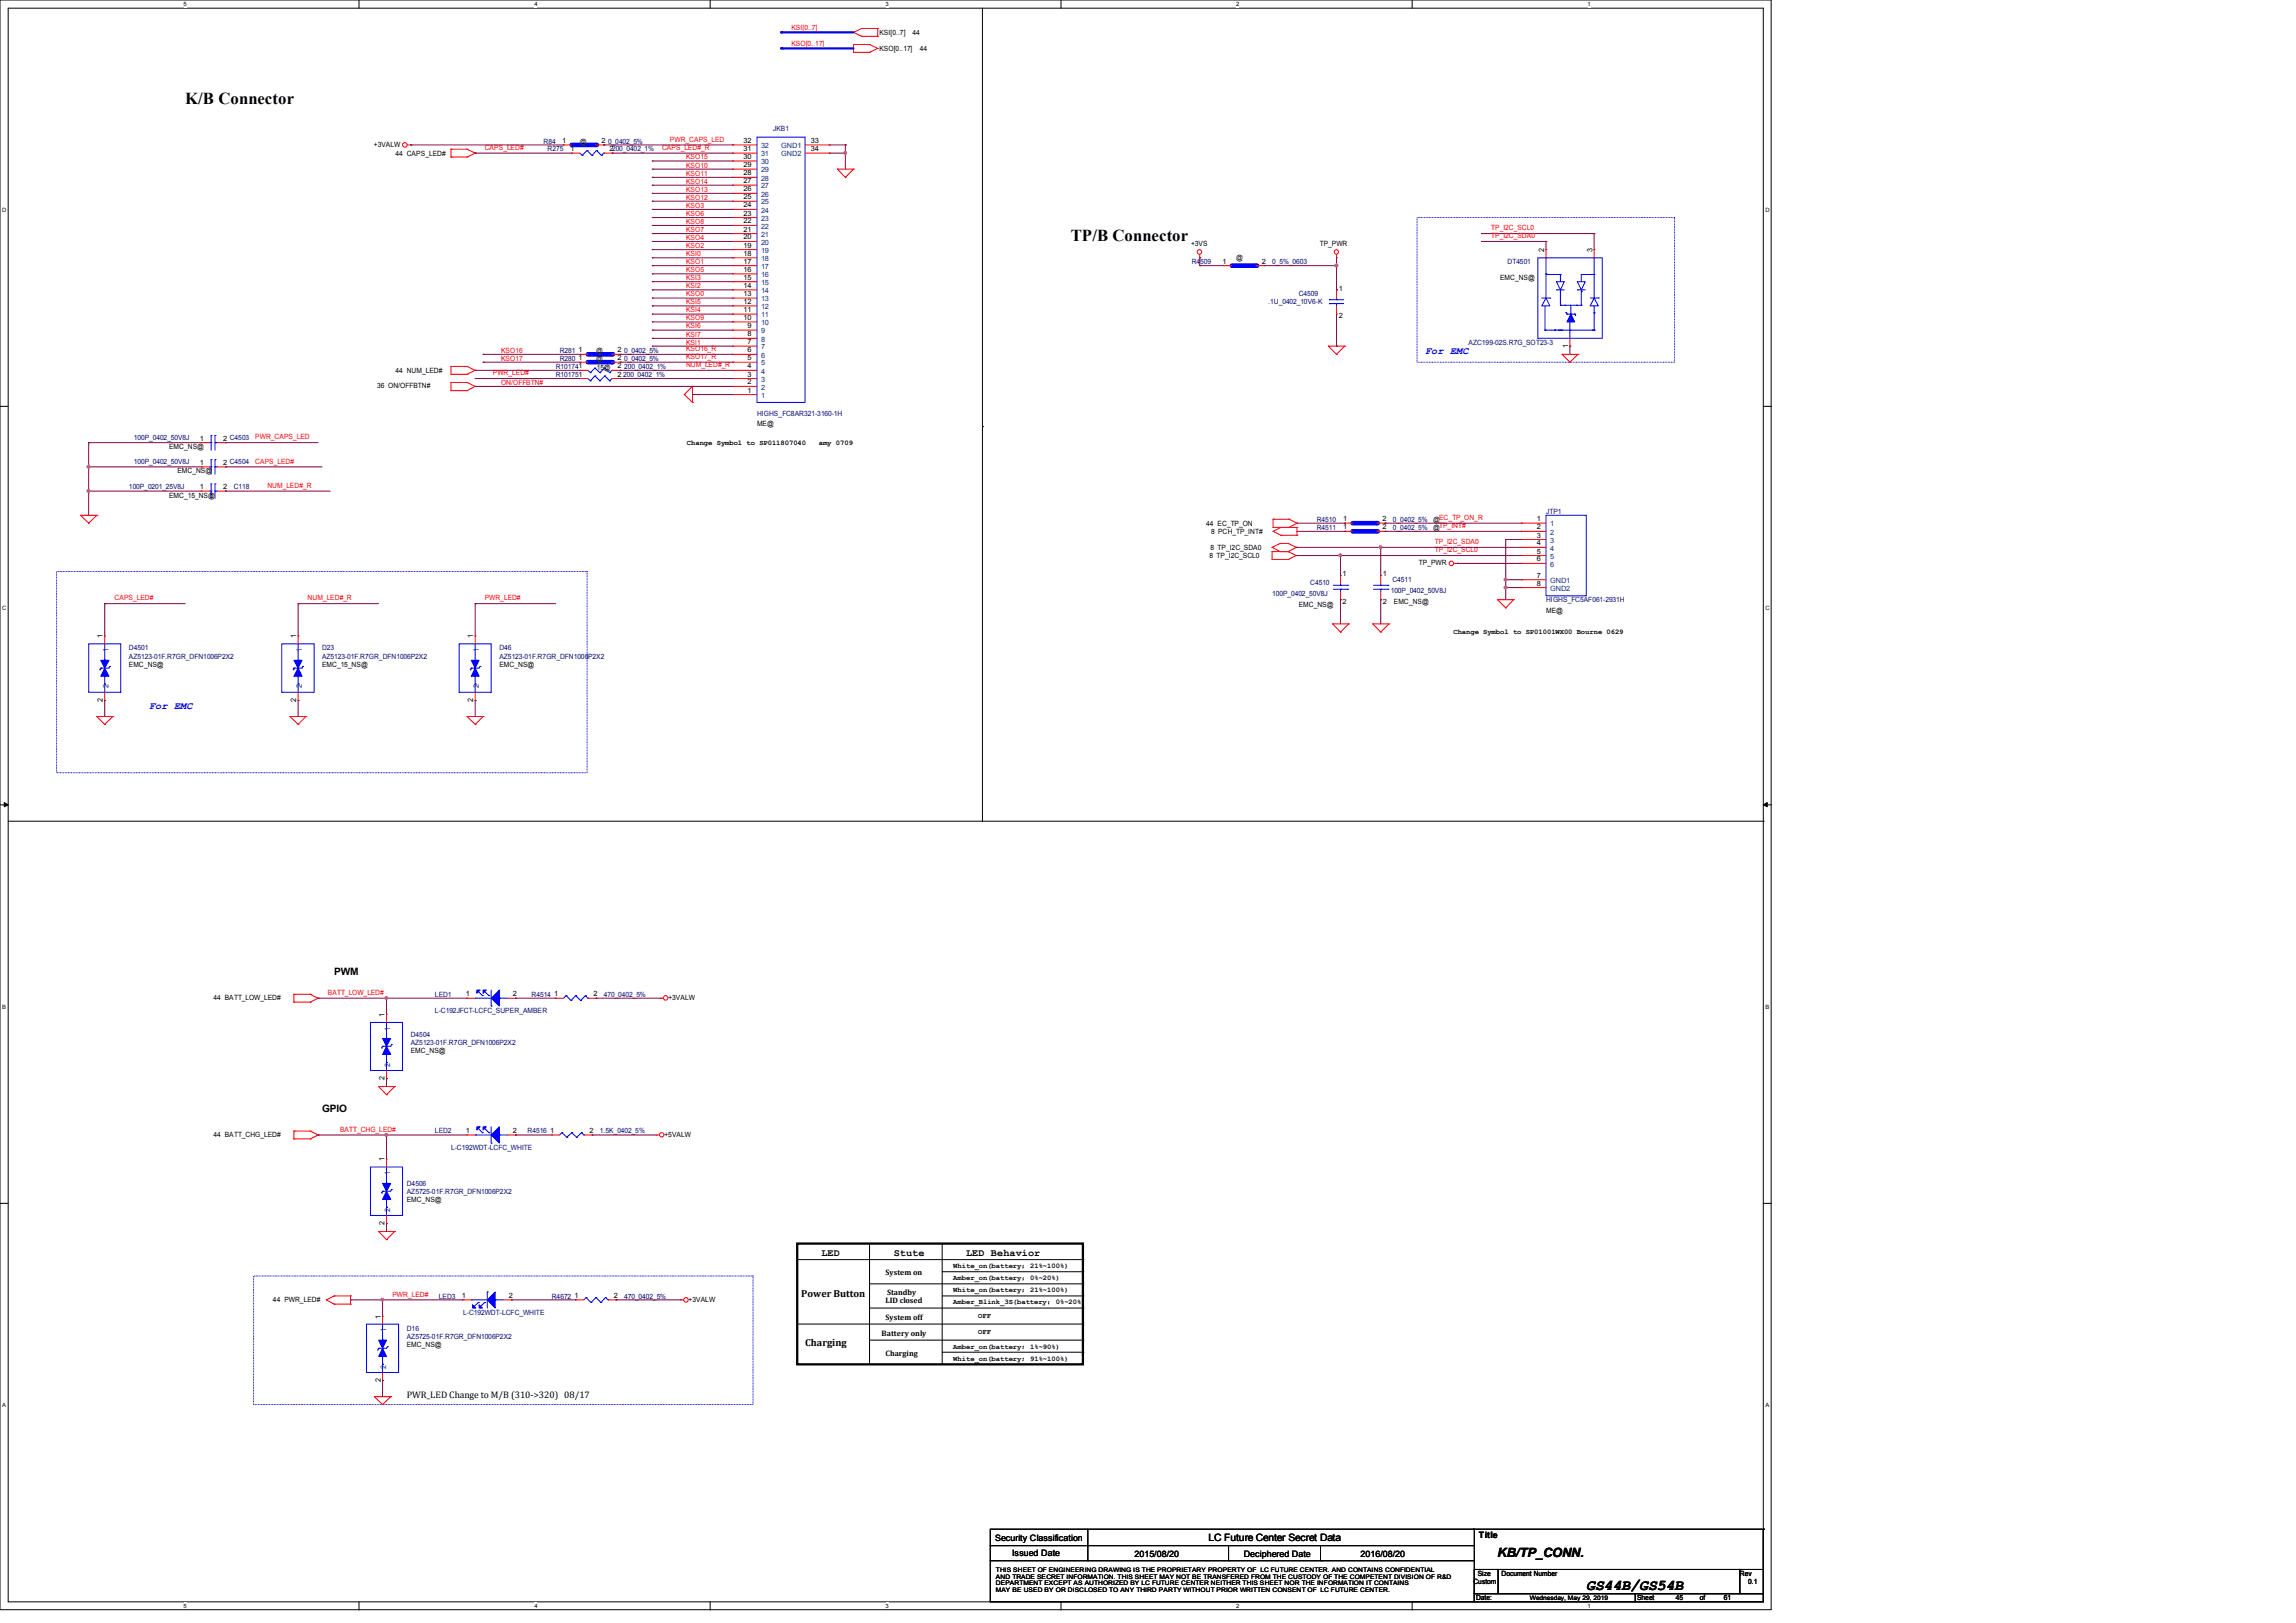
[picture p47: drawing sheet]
<svg xmlns="http://www.w3.org/2000/svg" width="297mm" height="210mm" viewBox="0 0 297 210" stroke-linecap="round" stroke-linejoin="round" font-family="sans-serif">
<defs><g id="words">
<g font-size="2.2">
<text x="24" y="13.5">K/B Connector</text>
<text x="138.5" y="31.2">TP/B Connector</text>
</g>
<text font-size="1.9" x="205.2" y="205.8">GS44B/GS54B</text>
<text font-size="1.7" x="193.7" y="201.5">KB/TP_CONN.</text>
<g font-size="1.3" fill="#00f">
<text x="184.4" y="45.8">For EMC</text>
<text x="19.3" y="91.7">For EMC</text>
</g>
<g font-size="1.3">
<text x="43.2" y="126.2">PWM</text>
<text x="41.7" y="143.9">GPIO</text>
<text x="103.6" y="167.9">Power Button</text>
<text x="106.3" y="162.5">LED</text>
<text x="115.6" y="162.5">Stute</text>
<text x="125" y="162.5">LED Behavior</text>
<text x="104.1" y="174.1">Charging</text>
<text x="156.3" y="199.4">LC Future Center Secret Data</text>
</g>
<text font-size="1.2" x="52.6" y="180.8">PWR_LED Change to M/B (310-&gt;320) 08/17</text>
<g font-size="1.1">
<text x="128.7" y="199.4">Security Classification</text>
<text x="130.9" y="201.4">Issued Date</text>
<text x="146.8" y="201.5">2015/08/20</text>
<text x="160.9" y="201.5">Deciphered Date</text>
<text x="176" y="201.5">2016/08/20</text>
<text x="191.3" y="199.1">Title</text>
</g>
<g font-size="1">
<text x="199.8" y="32.6" transform="rotate(-90 199.8 32.6)">2</text>
<text x="206" y="32.6" transform="rotate(-90 206 32.6)">3</text>
<text x="202.9" y="45" transform="rotate(-90 202.9 45)">1</text>
<text x="13.3" y="82.6" transform="rotate(-90 13.3 82.6)">1</text>
<text x="38.3" y="82.6" transform="rotate(-90 38.3 82.6)">1</text>
<text x="61.2" y="82.6" transform="rotate(-90 61.2 82.6)">1</text>
<text x="13.3" y="90.8" transform="rotate(-90 13.3 90.8)">2</text>
<text x="38.3" y="90.8" transform="rotate(-90 38.3 90.8)">2</text>
<text x="61.2" y="90.8" transform="rotate(-90 61.2 90.8)">2</text>
<text x="49.7" y="131.6" transform="rotate(-90 49.7 131.6)">1</text>
<text x="49.7" y="139.8" transform="rotate(-90 49.7 139.8)">2</text>
<text x="49.7" y="150.3" transform="rotate(-90 49.7 150.3)">1</text>
<text x="49.7" y="158.5" transform="rotate(-90 49.7 158.5)">2</text>
<text x="114.6" y="165">System on</text>
<text x="114.8" y="167.6">Standby</text>
<text x="49.2" y="170.6" transform="rotate(-90 49.2 170.6)">1</text>
<text x="114" y="172.8">Battery only</text>
<text x="114.6" y="168.6">LID closed</text>
<text x="114.6" y="170.7">System off</text>
<text x="49.2" y="178.9" transform="rotate(-90 49.2 178.9)">2</text>
<text x="114.6" y="175.4">Charging</text>
</g>
<g font-size="1" fill="#004080">
<text x="14" y="89.1" transform="rotate(-90 14 89.1)">2</text>
<text x="14" y="84.4" transform="rotate(-90 14 84.4)">1</text>
<text x="39" y="89.1" transform="rotate(-90 39 89.1)">2</text>
<text x="39" y="84.4" transform="rotate(-90 39 84.4)">1</text>
<text x="61.9" y="89.1" transform="rotate(-90 61.9 89.1)">2</text>
<text x="61.9" y="84.4" transform="rotate(-90 61.9 84.4)">1</text>
<text x="50.5" y="133.4" transform="rotate(-90 50.5 133.4)">1</text>
<text x="50.5" y="138" transform="rotate(-90 50.5 138)">2</text>
<text x="50.5" y="152.1" transform="rotate(-90 50.5 152.1)">1</text>
<text x="50.5" y="156.8" transform="rotate(-90 50.5 156.8)">2</text>
<text x="50" y="172.4" transform="rotate(-90 50 172.4)">1</text>
<text x="50" y="177.1" transform="rotate(-90 50 177.1)">2</text>
</g>
<g font-size=".9" fill="#f00">
<text x="102.4" y="3.9">KSI[0..7]</text>
<text x="102.4" y="6">KSO[0..17]</text>
<text x="62.7" y="19.4">CAPS_LED#</text>
<text x="85.6" y="19.4">CAPS_LED#_R</text>
<text x="86.7" y="18.3">PWR_CAPS_LED</text>
<text x="88.7" y="20.6">KSO15</text>
<text x="88.7" y="21.7">KSO10</text>
<text x="88.7" y="22.7">KSO11</text>
<text x="88.7" y="23.7">KSO14</text>
<text x="88.7" y="24.8">KSO13</text>
<text x="88.7" y="25.8">KSO12</text>
<text x="88.7" y="26.9">KSO3</text>
<text x="88.7" y="27.9">KSO6</text>
<text x="88.7" y="29">KSO8</text>
<text x="192.9" y="29.8">TP_I2C_SCL0</text>
<text x="88.7" y="30">KSO7</text>
<text x="88.7" y="31">KSO4</text>
<text x="88.7" y="32.1">KSO2</text>
<text x="88.7" y="33.1">KSI0</text>
<text x="88.7" y="34.2">KSO1</text>
<text x="88.7" y="35.2">KSO5</text>
<text x="192.9" y="30.8">TP_I2C_SDA0</text>
<text x="88.7" y="36.2">KSI3</text>
<text x="88.7" y="37.3">KSI2</text>
<text x="88.7" y="38.4">KSO0</text>
<text x="88.7" y="39.4">KSI5</text>
<text x="88.7" y="40.4">KSI4</text>
<text x="88.7" y="41.4">KSO9</text>
<text x="64.8" y="45.6">KSO16</text>
<text x="64.8" y="46.7">KSO17</text>
<text x="88.7" y="42.5">KSI6</text>
<text x="88.7" y="43.6">KSI7</text>
<text x="88.7" y="44.6">KSI1</text>
<text x="88.7" y="45.4">KSO16_R</text>
<text x="88.7" y="46.4">KSO17_R</text>
<text x="88.7" y="47.5">NUM_LED#_R</text>
<text x="63.8" y="48.6">PWR_LED#</text>
<text x="64.8" y="49.8">ON/OFFBTN#</text>
<text x="33" y="60">CAPS_LED#</text>
<text x="33" y="56.9">PWR_CAPS_LED</text>
<text x="34.6" y="63.1">NUM_LED#_R</text>
<text x="185.6" y="71.5">TP_I2C_SCL0</text>
<text x="185.6" y="70.4">TP_I2C_SDA0</text>
<text x="186.2" y="67.3">EC_TP_ON_R</text>
<text x="14.8" y="77.7">CAPS_LED#</text>
<text x="39.8" y="77.7">NUM_LED#_R</text>
<text x="62.7" y="77.7">PWR_LED#</text>
<text x="42.4" y="128.7">BATT_LOW_LED#</text>
<text x="44" y="146.4">BATT_CHG_LED#</text>
<text x="50.8" y="167.8">PWR_LED#</text>
</g>
<g font-size=".9">
<text x="113.8" y="4.5">KSI[0..7]</text>
<text x="118" y="4.5">44</text>
<text x="113.8" y="6.6">KSO[0..17]</text>
<text x="119" y="6.6">44</text>
<text x="48.4" y="19">+3VALW</text>
<text x="51.1" y="20.2">44 CAPS_LED#</text>
<text x="72.7" y="18.5">1</text>
<text x="73.8" y="19.6">1</text>
<text x="75" y="18.6">@</text>
<text x="77.8" y="18.5">2</text>
<text x="78.8" y="19.6">2200_0402_1%</text>
<text x="96.2" y="23.7">27</text>
<text x="96.2" y="22.7">28</text>
<text x="96.2" y="21.6">29</text>
<text x="96.2" y="20.6">30</text>
<text x="96.2" y="19.6">31</text>
<text x="96.2" y="18.5">32</text>
<text x="104.9" y="18.5">33</text>
<text x="104.9" y="19.6">34</text>
<text x="96.2" y="30">21</text>
<text x="96.2" y="28.9">22</text>
<text x="96.2" y="27.9">23</text>
<text x="96.2" y="26.8">24</text>
<text x="96.2" y="25.8">25</text>
<text x="96.2" y="24.8">26</text>
<text x="96.2" y="35.2">16</text>
<text x="96.2" y="34.1">17</text>
<text x="96.2" y="33.1">18</text>
<text x="96.2" y="32">19</text>
<text x="96.2" y="31">20</text>
<text x="154.1" y="31.9">+3VS</text>
<text x="158.1" y="34.1">1</text>
<text x="159.9" y="33.7">@</text>
<text x="163.2" y="34.1">2</text>
<text x="170.7" y="31.9">TP_PWR</text>
<text x="96.2" y="41.4">10</text>
<text x="96.2" y="40.4">11</text>
<text x="96.2" y="39.3">12</text>
<text x="96.2" y="38.3">13</text>
<text x="96.2" y="37.3">14</text>
<text x="96.2" y="36.2">15</text>
<text x="173.2" y="37.6">1</text>
<text x="173.2" y="41.1">2</text>
<text x="194" y="36.3">EMC_NS@</text>
<text x="74.8" y="45.6">1</text>
<text x="74.8" y="46.6">1</text>
<text x="77.1" y="45.6">@</text>
<text x="77.1" y="46.7">@</text>
<text x="77.2" y="47.8">15@</text>
<text x="79.9" y="45.6">2</text>
<text x="79.9" y="47.7">2</text>
<text x="79.9" y="46.6">2</text>
<text x="96.7" y="47.7">4</text>
<text x="96.7" y="46.6">5</text>
<text x="96.7" y="45.6">6</text>
<text x="96.7" y="44.5">7</text>
<text x="96.7" y="43.5">8</text>
<text x="96.7" y="42.5">9</text>
<text x="48.8" y="50.2">36 ON/OFFBTN#</text>
<text x="51.1" y="48.3">44 NUM_LED#</text>
<text x="79.9" y="48.7">2</text>
<text x="96.7" y="50.8">1</text>
<text x="96.7" y="49.7">2</text>
<text x="96.7" y="48.7">3</text>
<text x="21.9" y="58.1">EMC_NS@</text>
<text x="25.9" y="57">1</text>
<text x="28.9" y="57">2 C4503</text>
<text x="88.9" y="57.5">Change Symbol to SP011807040</text>
<text x="97.9" y="55.1">ME@</text>
<text x="105.9" y="57.5">amy 0709</text>
<text x="21.9" y="64.4">EMC_15_NS@</text>
<text x="22.9" y="61.3">EMC_NS@</text>
<text x="25.9" y="60.2">1</text>
<text x="25.9" y="63.3">1</text>
<text x="28.9" y="60.2">2 C4504</text>
<text x="28.9" y="63.3">2</text>
<text x="156" y="68">44 EC_TP_ON</text>
<text x="156.6" y="71.2">8 TP_I2C_SDA0</text>
<text x="156.7" y="69.1">8 PCH_TP_INT#</text>
<text x="173.8" y="67.4">1</text>
<text x="173.8" y="68.5">1</text>
<text x="178.8" y="67.4">2</text>
<text x="178.8" y="68.5">2</text>
<text x="185.4" y="67.5">@</text>
<text x="185.4" y="68.5">@TP_INT#</text>
<text x="198.8" y="67.4">1</text>
<text x="198.8" y="68.5">2</text>
<text x="198.8" y="69.6">3</text>
<text x="198.8" y="70.6">4</text>
<text x="198.8" y="71.6">5</text>
<text x="156.4" y="72.2">8 TP_I2C_SCL0</text>
<text x="173.7" y="74.6">1</text>
<text x="178.9" y="74.6">1</text>
<text x="183.5" y="73.2">TP_PWR</text>
<text x="198.8" y="75.8">8</text>
<text x="198.8" y="74.8">7</text>
<text x="198.8" y="72.6">6</text>
<text x="168" y="78.6">EMC_NS@</text>
<text x="173.7" y="78.1">2</text>
<text x="178.9" y="78.1">2</text>
<text x="180.3" y="78.1">EMC_NS@</text>
<text x="188" y="82">Change Symbol to SP01001WX00 Bourne 0629</text>
<text x="200" y="79.3">ME@</text>
<text x="16.7" y="86.3">EMC_NS@</text>
<text x="41.7" y="86.3">EMC_15_NS@</text>
<text x="64.6" y="86.3">EMC_NS@</text>
<text x="27.6" y="129.4">44 BATT_LOW_LED#</text>
<text x="60.2" y="128.9">1</text>
<text x="66.3" y="128.9">2</text>
<text x="71.7" y="128.9">1</text>
<text x="76.8" y="128.9">2</text>
<text x="86.5" y="129.4">+3VALW</text>
<text x="53.1" y="136.2">EMC_NS@</text>
<text x="27.6" y="147.1">44 BATT_CHG_LED#</text>
<text x="60.2" y="146.6">1</text>
<text x="66.3" y="146.6">2</text>
<text x="71.2" y="146.6">1</text>
<text x="76.3" y="146.6">2</text>
<text x="85.9" y="147.1">+5VALW</text>
<text x="52.6" y="155.5">EMC_NS@</text>
<text x="59.7" y="167.9">1</text>
<text x="65.8" y="167.9">2</text>
<text x="74.3" y="167.9">1</text>
<text x="79.4" y="167.9">2</text>
<text x="123.3" y="165.6">Amber_on(battery：0%~20%)</text>
<text x="123.3" y="164.1">White_on(battery：21%~100%)</text>
<text x="123.3" y="167.2">White_on(battery：21%~100%)</text>
<text x="35.3" y="168.5">44 PWR_LED#</text>
<text x="89.1" y="168.4">+3VALW</text>
<text x="123.3" y="168.7">Amber_Blink_3S(battery：0%~20%)</text>
<text x="126.5" y="170.5">OFF</text>
<text x="126.5" y="172.6">OFF</text>
<text x="52.6" y="174.2">EMC_NS@</text>
<text x="123.3" y="174.5">Amber_on(battery：1%~90%)</text>
<text x="123.3" y="176.1">White_on(battery：91%~100%)</text>
<text x="191.2" y="203.9">Size</text>
<text x="194.2" y="203.9">Document Number</text>
<text x="225.1" y="203.9">Rev</text>
<text x="190.6" y="205">Custom</text>
<text x="190.9" y="207.1">Date:</text>
<text x="211.8" y="207.1">Sheet</text>
<text x="216.8" y="207.1">45</text>
<text x="219.9" y="207.1">of</text>
<text x="223" y="207.1">61</text>
<text x="226.1" y="205">0.1</text>
</g>
<g font-size=".9" fill="#000080">
<text x="100" y="16.9">JKB1</text>
<text x="70.3" y="18.6">R84</text>
<text x="70.8" y="19.6">R275</text>
<text x="78.7" y="18.6">0_0402_5%</text>
<text x="154.2" y="34.2">R4509</text>
<text x="164.6" y="34.2">0_5%_0603</text>
<text x="195" y="34.2">DT4501</text>
<text x="164.1" y="39.3">.1U_0402_10V6-K</text>
<text x="168" y="38.4">C4509</text>
<text x="71.9" y="47.7">R101741</text>
<text x="72.4" y="45.6">R281</text>
<text x="72.4" y="46.7">R280</text>
<text x="80.7" y="47.7">200_0402_1%</text>
<text x="80.7" y="45.6">0_0402_5%</text>
<text x="80.7" y="46.7">0_0402_5%</text>
<text x="190" y="44.6">AZC199-02S.R7G_SOT23-3</text>
<text x="71.9" y="48.8">R101751</text>
<text x="80.6" y="48.8">200_0402_1%</text>
<text x="97.9" y="53.8">HIGHS_FC8AR321-3160-1H</text>
<text x="17.3" y="56.9">100P_0402_50V8J</text>
<text x="16.7" y="63.3">100P_0201_25V8J</text>
<text x="17.3" y="60">100P_0402_50V8J</text>
<text x="30.2" y="63.3">C118</text>
<text x="170.3" y="67.5">R4510</text>
<text x="170.3" y="68.5">R4511</text>
<text x="180.2" y="67.5">0_0402_5%</text>
<text x="180.2" y="68.5">0_0402_5%</text>
<text x="200" y="66.5">JTP1</text>
<text x="164.6" y="77.1">100P_0402_50V8J</text>
<text x="169.5" y="75.6">C4510</text>
<text x="179.9" y="76.7">100P_0402_50V8J</text>
<text x="180.1" y="75.3">C4511</text>
<text x="200" y="77.9">HIGHS_FC5AF061-2931H</text>
<text x="16.7" y="84.2">D4501</text>
<text x="16.7" y="85.2">AZ5123-01F.R7GR_DFN1006P2X2</text>
<text x="41.7" y="84.2">D23</text>
<text x="41.7" y="85.2">AZ5123-01F.R7GR_DFN1006P2X2</text>
<text x="64.6" y="84.2">D46</text>
<text x="64.6" y="85.2">AZ5123-01F.R7GR_DFN1006P2X2</text>
<text x="56.3" y="128.9">LED1</text>
<text x="56.3" y="131">L-C192JFCT-LCFC_SUPER_AMBER</text>
<text x="68.8" y="128.9">R4514</text>
<text x="78.1" y="128.9">470_0402_5%</text>
<text x="53.1" y="134.2">D4504</text>
<text x="53.1" y="135.2">AZ5123-01F.R7GR_DFN1006P2X2</text>
<text x="56.3" y="146.6">LED2</text>
<text x="58.3" y="148.8">L-C192WDT-LCFC_WHITE</text>
<text x="68.2" y="146.6">R4516</text>
<text x="77.6" y="146.6">1.5K_0402_5%</text>
<text x="52.6" y="153.4">D4506</text>
<text x="52.6" y="154.5">AZ5725-01F.R7GR_DFN1006P2X2</text>
<text x="52.6" y="172.2">D16</text>
<text x="52.6" y="173.2">AZ5725-01F.R7GR_DFN1006P2X2</text>
<text x="56.8" y="168">LED3</text>
<text x="59.9" y="170.1">L-C192WDT-LCFC_WHITE</text>
<text x="71.4" y="168">R4672</text>
<text x="80.7" y="168">470_0402_5%</text>
</g>
<g font-size=".9" fill="#004080">
<text x="98.4" y="23.4">28</text>
<text x="98.4" y="22.3">29</text>
<text x="98.4" y="21.3">30</text>
<text x="98.4" y="20.2">31</text>
<text x="98.4" y="19.2">32</text>
<text x="101.1" y="19.2">GND1</text>
<text x="101.1" y="20.2">GND2</text>
<text x="98.4" y="29.6">22</text>
<text x="98.4" y="28.6">23</text>
<text x="98.4" y="27.5">24</text>
<text x="98.4" y="26.5">25</text>
<text x="98.4" y="25.4">26</text>
<text x="98.4" y="24.4">27</text>
<text x="98.4" y="35.9">16</text>
<text x="98.4" y="34.8">17</text>
<text x="98.4" y="33.8">18</text>
<text x="98.4" y="32.7">19</text>
<text x="98.4" y="31.7">20</text>
<text x="98.4" y="30.6">21</text>
<text x="98.4" y="41.1">11</text>
<text x="98.4" y="40">12</text>
<text x="98.4" y="39">13</text>
<text x="98.4" y="37.9">14</text>
<text x="98.4" y="36.9">15</text>
<text x="98.4" y="47.3">5</text>
<text x="98.4" y="46.3">6</text>
<text x="98.4" y="45.2">7</text>
<text x="98.4" y="44.2">8</text>
<text x="98.4" y="43.1">9</text>
<text x="98.4" y="42.1">10</text>
<text x="98.4" y="51.5">1</text>
<text x="98.4" y="50.4">2</text>
<text x="98.4" y="49.4">3</text>
<text x="98.4" y="48.3">4</text>
<text x="200.5" y="68.1">1</text>
<text x="200.5" y="69.2">2</text>
<text x="200.5" y="70.2">3</text>
<text x="200.5" y="71.2">4</text>
<text x="200.5" y="72.3">5</text>
<text x="200.5" y="73.3">6</text>
<text x="200.5" y="76.5">GND2</text>
<text x="200.5" y="75.4">GND1</text>
</g>
<g font-size=".8">
<text x="23.7" y=".8">5</text>
<text x="69.1" y=".8">4</text>
<text x="114.5" y=".8">3</text>
<text x="159.9" y=".8">2</text>
<text x="205.3" y=".8">1</text>
<text x=".3" y="27.5">D</text>
<text x="228.4" y="27.5">D</text>
<text x=".3" y="79">C</text>
<text x="228.4" y="79">C</text>
<text x=".3" y="130.5">B</text>
<text x="228.4" y="130.5">B</text>
<text x=".3" y="182.1">A</text>
<text x="228.4" y="182.1">A</text>
<text x="128.8" y="203.5">THIS SHEET OF ENGINEERING DRAWING IS THE PROPRIETARY PROPERTY OF LC FUTURE CENTER. AND CONTAINS CONFIDENTIAL</text>
<text x="23.7" y="208">5</text>
<text x="69.1" y="208">4</text>
<text x="114.5" y="208">3</text>
<text x="128.8" y="204.3">AND TRADE SECRET INFORMATION. THIS SHEET MAY NOT BE TRANSFERED FROM THE CUSTODY OF THE COMPETENT DIVISION OF R&amp;D</text>
<text x="128.8" y="205.1">DEPARTMENT EXCEPT AS AUTHORIZED BY LC FUTURE CENTER NEITHER THIS SHEET NOR THE INFORMATION IT CONTAINS</text>
<text x="128.8" y="206">MAY BE USED BY OR DISCLOSED TO ANY THIRD PARTY WITHOUT PRIOR WRITTEN CONSENT OF LC FUTURE CENTER.</text>
<text x="159.9" y="208">2</text>
<text x="197.9" y="207">Wednesday, May 29, 2019</text>
<text x="205.3" y="208">1</text>
</g>
</g></defs>
<path d="M0 0h229.1v208.3h-229.1zM1.1 1.1h227v206.2h-227z" fill="none" stroke="#000" stroke-width=".13"/>
<g fill="#fff">
<path d="M23.7 .1h.4v.8h-.4z"/>
<path d="M23.7 207.4h.4v.8h-.4z"/>
</g>
<path d="M46.4 0v1.1M46.4 207.3v1" fill="none" stroke="#000" stroke-width=".13"/>
<g fill="#fff">
<path d="M69.1 .1h.4v.8h-.4z"/>
<path d="M69.1 207.4h.4v.8h-.4z"/>
</g>
<path d="M91.9 0v1.1M91.9 207.3v1" fill="none" stroke="#000" stroke-width=".13"/>
<g fill="#fff">
<path d="M114.6 .1h.3v.8h-.3z"/>
<path d="M114.6 207.4h.3v.8h-.3z"/>
</g>
<path d="M137.2 0v1.1M137.2 207.3v1" fill="none" stroke="#000" stroke-width=".13"/>
<g fill="#fff">
<path d="M159.9 .1h.4v.8h-.4z"/>
<path d="M159.9 207.4h.4v.8h-.4z"/>
</g>
<path d="M182.7 0v1.1M182.7 207.3v1" fill="none" stroke="#000" stroke-width=".13"/>
<g fill="#fff">
<path d="M205.4 .1h.3v.8h-.3z"/>
<path d="M205.4 207.4h.3v.8h-.3z"/>
<path d="M.3 26.8h.5v.8h-.5z"/>
<path d="M228.4 26.8h.5v.8h-.5z"/>
<path d="M.3 78.3h.5v.8h-.5z"/>
<path d="M228.4 78.3h.5v.8h-.5z"/>
</g>
<path d="M0 52.6h1.1M228.1 52.6h1.1" fill="none" stroke="#000" stroke-width=".13"/>
<g fill="#fff">
<path d="M.3 129.9h.5v.8h-.5z"/>
<path d="M228.4 129.9h.5v.8h-.5z"/>
</g>
<path d="M0 104.1h1.1M228.1 104.1h1.1" fill="none" stroke="#000" stroke-width=".13"/>
<path d="M.6 103.8l.5 .3-.5 .3zM228.1 104.1l.5-.3v.6z" fill="#000" stroke="#000" stroke-width=".13"/>
<g fill="#fff">
<path d="M.3 181.4h.5v.8h-.5z"/>
<path d="M228.4 181.4h.5v.8h-.5z"/>
</g>
<g fill="none" stroke="#000" stroke-width=".13">
<path d="M127.1 1.1v105.2M127.1 55.2h.1M1.1 106.3h227M228.1 106.3h.1M0 155.7h1.1M228.1 155.7h1.1M103.1 163h37M103.1 171.3h37M112.5 176.5h.1M112.5 160.9v15.6M112.5 166.1h27.6M112.5 169.2h27.6"/>
<path d="M112.5 173.4h27.6M121.9 176.5h.1M121.9 160.9v15.6M121.9 164.5h18.2M121.9 167.7h18.2M121.9 175h18.2M140.1 163h.1M140.1 171.3h.1M140.1 166.1h.1M140.1 164.5h.1M140.1 167.7h.1M140.1 169.2h.1"/>
<path d="M140.1 173.4h.1M140.1 175h.1M128.1 197.9h62.6v2.1h-62.6zM128.1 200h62.6v1.9h-62.6zM140.7 200h.1M140.7 197.9v4M158.9 200v1.9M170.8 200v1.9M190.6 197.9h37.5M228.1 197.9h.1M228.1 197.9v5.2M128.1 201.9h62.6v5.4h-62.6z"/>
<path d="M140.7 201.9h.1M158.9 201.9h.1M170.8 201.9h.1M190.7 203.1h3.1v3.1h-3.1zM190.7 206.2h20.8v1.1h-20.8zM193.8 203.1h31.2v3.1h-31.2zM211.5 206.2h16.6v1.1h-16.6zM225 203.1h3.1v3.1h-3.1z"/>
</g>
<path d="M183.3 28.2h33.3v18.7h-33.3zM7.3 74h68.6v26h-68.6zM32.8 165.1h64.6v16.6h-64.6z" fill="none" stroke="#00f" stroke-width=".13"/>
<path d="M103.1 160.9h37v15.6h-37z" fill="none" stroke="#000" stroke-width=".3"/>
<g fill="none" stroke="#f00" stroke-width=".13">
<path d="M52.7 18.8h.4M53.1 18.8h.1M58.3 19.3h.1M58.3 19.3v1M58.3 19.3h2.1M60.4 19.3h.1M60.4 19.3l1.1 .5M61.5 19.8h.1M61.5 19.8l-1.1 .5M110.4 6.8h.1M110.4 5.8h.1M110.4 4.2h.1"/>
<path d="M110.4 5.8h2.1M110.4 6.8h2.1M110.4 5.8v1M110.4 4.2l1.1 .5M111.5 3.7h.1M111.5 4.7h.1M111.5 3.7l-1.1 .5M111.5 3.7h2M111.5 4.7h2M112.5 5.8h.1M112.5 6.8h.1M112.5 5.8l1 .5"/>
<path d="M113.5 6.3h.1M113.5 3.7h.1M113.5 4.7h.1M113.5 6.3l-1 .5M113.5 3.7v1M58.3 20.3h.1M58.3 20.3h2.1M60.4 20.3h.1M108.3 21.9h.1M108.3 21.9h2.1M108.3 21.9l1 1M109.3 22.9h.1"/>
<path d="M110.4 21.9h.1M110.4 21.9l-1.1 1M155.2 33.4h.1M155.2 32.9v.5M172.9 33.4h.1M172.9 32.9v.5M58.3 48.4h.1M58.3 47.4h.1M58.3 50.5h.1M58.3 49.5h.1M58.3 47.4v1M58.3 49.5v1"/>
<path d="M58.3 48.4h2.1M58.3 47.4h2.1M58.3 49.5h2.1M58.3 50.5h2.1M60.4 48.4h.1M60.4 47.4h.1M60.4 49.5h.1M60.4 50.5h.1M60.4 47.4l1.1 .5M60.4 49.5l1.1 .5M61.5 47.9h.1M61.5 50h.1"/>
<path d="M61.5 47.9l-1.1 .5M61.5 50l-1.1 .5M88.5 51.1h.1M88.5 51.1l1.1 1M89.6 50h.1M89.6 52.1h.1M89.6 50v2.1M89.6 50l-1.1 1.1M171.8 44.8h.1M171.8 44.8h2.1M171.8 44.8l1.1 1M172.9 45.8h.1"/>
<path d="M173.9 44.8h.1M173.9 44.8l-1 1M202.1 45.8h.1M202.1 45.8h2M202.1 45.8l1 1.1M203.1 46.9h.1M204.1 45.8h.1M204.1 45.8l-1 1.1M10.4 66.7h.1M10.4 66.7h2.1M10.4 66.7l1.1 1M11.5 67.7h.1"/>
<path d="M12.5 66.7h.1M12.5 66.7l-1 1M164.5 72.4h.1M164.5 71.4h.1M164.5 70.8h.1M164.5 71.4h2.1M164.5 72.4h2.1M164.5 71.4v1M164.5 70.8l1.1 .6M164.7 68.7h.1M164.7 68.2h.1M164.7 67.2h.1"/>
<path d="M164.7 68.2h3.1M164.7 68.7l1 .6M164.7 67.2h2.1M164.7 67.2v1M165.6 70.3h.1M165.6 71.4h.1M165.6 70.3l-1.1 .5M165.6 70.3h1M165.7 68.2h.1M165.7 69.3h.1M165.7 68.2l-1 .5M165.7 69.3h2.1"/>
<path d="M166.6 71.4h.1M166.6 72.4h.1M166.6 70.3h.1M166.6 71.4l1.1 .5M166.6 70.3l1.1 .5M166.8 67.2h.1M166.8 68.2h.1M166.8 67.2l1 .5M167.7 71.9h.1M167.7 70.8h.1M167.7 71.9l-1.1 .5M167.7 70.8l-1.1 .6"/>
<path d="M167.8 68.2h.1M167.8 69.3h.1M167.8 67.7h.1M167.8 68.2v1.1M167.8 67.7l-1 .5M188.1 72.9h.4M188.5 72.9h.1M193.7 77.6h.1M193.7 77.6h2.1M193.7 77.6l1.1 1.1M194.8 78.7h.1M195.8 77.6h.1"/>
<path d="M195.8 77.6l-1 1.1M12.5 92.7h.1M12.5 92.7h2.1M12.5 92.7l1 1M13.5 93.7h.1M14.6 92.7h.1M14.6 92.7l-1.1 1M37.5 92.7h.1M37.5 92.7h2.1M37.5 92.7l1.1 1M38.6 93.7h.1M39.6 92.7h.1"/>
<path d="M39.6 92.7l-1 1M60.4 92.7h.1M60.4 92.7h2.1M60.4 92.7l1.1 1M61.5 93.7h.1M62.5 92.7h.1M62.5 92.7l-1 1M172.4 80.7h.1M172.4 80.7h2.1M172.4 80.7l1 1.1M173.4 81.8h.1M174.5 80.7h.1"/>
<path d="M174.5 80.7l-1.1 1.1M177.6 80.7h.1M177.6 80.7h2.1M177.6 80.7l1 1.1M178.6 81.8h.1M179.7 80.7h.1M179.7 80.7l-1.1 1.1M38 128.7h.1M38 129.7h.1M38 128.7v1M38 129.7h2.1M38 128.7h2.1"/>
<path d="M40.1 129.7h.1M40.1 128.7h.1M40.1 128.7l1 .5M41.1 129.2h.1M41.1 129.2l-1 .5M85.4 129.2h.1M85.4 129.2h.4M38 146.3h.1M38 147.4h.1M38 147.4h2.1M38 146.3h2.1M38 146.3v1.1"/>
<path d="M40.1 147.4h.1M40.1 146.3h.1M40.1 146.3l1 .6M41.1 146.9h.1M41.1 146.9l-1 .5M49 140.6h.1M49 159.3h.1M49 140.6h2.1M49 140.6l1 1M49 159.3h2.1M49 159.3l1 1.1M50 141.6h.1"/>
<path d="M51.1 140.6h.1M51.1 159.3h.1M51.1 140.6l-1.1 1M51.1 159.3l-1.1 1.1M84.9 146.9h.1M84.9 146.9h.4M42.2 168.2h.1M42.2 168.2l1 .5M43.2 168.7h.1M43.2 167.7h.1M43.2 168.7h2.1M43.2 167.7h2.1"/>
<path d="M43.2 167.7l-1 .5M45.3 168.7h.1M45.3 167.7h.1M45.3 167.7v1M50 160.4h.1M88 168.2h.1M88 168.2h.4M48.4 180.7h.1M48.4 180.7h2.1M48.4 180.7l1.1 1M49.5 181.7h.1M50.5 180.7h.1"/>
<path d="M50.5 180.7l-1 1"/>
<circle cx="52.4" cy="18.8" r=".3"/>
<circle cx="155.2" cy="32.6" r=".3"/>
<circle cx="172.9" cy="32.6" r=".29"/>
<circle cx="187.7" cy="72.9" r=".3"/>
<circle cx="86.1" cy="129.1" r=".3"/>
<circle cx="85.6" cy="146.8" r=".29"/>
<circle cx="88.7" cy="168.2" r=".3"/>
</g>
<path d="M175 67.7h3.1" fill="none" stroke="#00f" stroke-width=".59"/>
<circle cx="178.1" cy="67.7" r=".3" fill="#00f"/>
<g fill="none" stroke="#f00" stroke-width=".13">
<path d="M173.4 74.5h.1M173.4 77.6h.1M173.4 74.5v1M173.4 76.6v1M173.9 67.7h.1M173.9 67.7h1.1M178.1 67.7h1.1M179.2 67.7h.1M61.5 90.6h.1M61.5 82.3h.1M61.5 82.3v1M61.5 89.6v1"/>
<path d="M59.9 168.2h.1M59.9 168.2h1.1M65.1 168.2h1.1M66.2 168.2h.1"/>
</g>
<g fill="none" stroke="#00f" stroke-width=".13">
<path d="M172.5 76.2h1.8M172.5 75.7h1.8M173.4 75.7h.1M173.4 76.2h.1M173.4 75.5v.2M173.4 76.2v.4M174.3 76.2h.1M174.3 75.7h.1M59.4 83.3h4.1v6.3h-4.1zM60.8 86.7h.1M61 86.4h.1M61 86.4l-.2 .3"/>
<path d="M61.5 88.5h.1M61.5 85.4h.1M61.5 83.3v2.1M61.5 87.5v2.1M62.1 86.2h.1M62.1 86.2l-.1 .2h-1M61 168.2h.1M61 168.2h2M61.9 168.5h.1M61.9 168.5l-.6 .5M62.7 168.5h.1M62.7 168.5l-.5 .5"/>
<path d="M63 167.2h.1M63 167.2v2M64.1 168.2h.1M64.1 168.2h1"/>
</g>
<g fill="#00f" stroke="#00f" stroke-width=".13">
<path d="M61.5 86.4l.5 1.1h-1z"/>
<path d="M61 85.4h1l-.5 1z"/>
<path d="M62 168.8l.4 .4h-.4z"/>
<path d="M63 168.2l1.1-1v2z"/>
<path d="M61.1 168.8l.5 .4h-.5z"/>
</g>
<path d="M76 45.8h3.2" fill="none" stroke="#00f" stroke-width=".59"/>
<circle cx="79.2" cy="45.8" r=".3" fill="#00f"/>
<g fill="none" stroke="#f00" stroke-width=".13">
<path d="M74 19.8h.1M74 19.8h1M78.1 19.8h1.1M79.2 19.8h.1M94.8 19.8h.1M94.8 18.8h.1M94.8 19.8h3.1M94.8 18.8h3.1M104.1 19.8h3.2M104.1 18.8h3.2M107.3 18.8h.1M107.3 19.8h.1"/>
<path d="M94.8 39.6h.1M94.8 38.6h.1M94.8 37.5h.1M94.8 36.4h.1M94.8 35.4h.1M94.8 34.4h.1M94.8 33.4h.1M94.8 32.3h.1M94.8 31.2h.1M94.8 30.2h.1M94.8 29.2h.1M94.8 28.2h.1"/>
<path d="M94.8 27.1h.1M94.8 26h.1M94.8 25h.1M94.8 24h.1M94.8 22.9h.1M94.8 21.9h.1M94.8 20.8h.1M94.8 39.6h3.1M94.8 38.6h3.1M94.8 37.5h3.1M94.8 36.4h3.1M94.8 35.4h3.1"/>
<path d="M94.8 34.4h3.1M94.8 33.4h3.1M94.8 32.3h3.1M94.8 31.2h3.1M94.8 30.2h3.1M94.8 29.2h3.1M94.8 28.2h3.1M94.8 27.1h3.1M94.8 26h3.1M94.8 25h3.1M94.8 24h3.1M94.8 22.9h3.1"/>
<path d="M94.8 21.9h3.1M94.8 20.8h3.1M172.9 37.5h.1M172.9 37.5v1.1M172.9 39.6v1M26 57.3h.1M26 57.3h1.1M28.2 57.3h1M29.2 57.3h.1M75 45.8h.1M75 45.8h1M79.2 45.8h1"/>
<path d="M80.2 45.8h.1M94.8 51.1h.1M94.8 50h.1M94.8 49h.1M94.8 47.9h.1M94.8 46.9h.1M94.8 45.8h.1M94.8 44.8h.1M94.8 43.8h.1M94.8 42.7h.1M94.8 41.7h.1M94.8 40.6h.1"/>
<path d="M94.8 45.8h3.1M94.8 51.1h3.1M94.8 50h3.1M94.8 49h3.1M94.8 47.9h3.1M94.8 46.9h3.1M94.8 44.8h3.1M94.8 43.8h3.1M94.8 42.7h3.1M94.8 41.7h3.1M94.8 40.6h3.1M172.9 40.6h.1"/>
<path d="M26 60.4h.1M26 60.4h1.1M28.2 60.4h1M29.2 60.4h.1M178.6 74.5h.1M178.6 77.6h.1M178.6 74.5v1M178.6 76.6v1M60.4 129.2h.1M60.4 129.2h1.1M65.6 129.2h1.1M66.7 129.2h.1"/>
<path d="M60.4 146.9h.1M60.4 146.9h1.1M65.6 146.9h1.1M66.7 146.9h.1M71.4 146.9h.1M71.4 146.9h1M75.5 146.9h1.1M76.6 146.9h.1"/>
</g>
<g fill="#00f" stroke="#00f" stroke-width=".13">
<path d="M62.5 145.8h.4l-.4 .4z"/>
<path d="M64.6 145.8v2.1l-1.1-1z"/>
<path d="M61.7 145.8h.4l-.4 .4z"/>
<path d="M62.5 128.1h.4l-.4 .4z"/>
<path d="M63.5 129.2l1.1-1.1v2.1z"/>
<path d="M61.7 128.1h.4l-.4 .4z"/>
</g>
<g fill="none" stroke="#00f" stroke-width=".13">
<path d="M75 19.8l.3 .3M75.9 19.5h.1M75.9 19.5l-.6 .6M75.9 19.5l.7 .6M77.2 19.5h.1M77.2 19.5l-.6 .6M77.2 19.5l.6 .6M78.1 19.8h.1M78.1 19.8l-.3 .3M97.9 17.7h6.2v34.4h-6.2zM75.3 20.1h.1M76.6 20.1h.1"/>
<path d="M77.8 20.1h.1M172 39.3h.1M172 38.8h.1M172 39.3h1.8M172 38.8h1.8M172.9 38.8h.1M172.9 39.3h.1M172.9 38.6v.2M172.9 39.3v.3M27.1 57.3h.2M27.3 59.5h.1M27.3 57.3h.1"/>
<path d="M27.3 56.3h.1M27.3 56.3v2M27.3 59.5v1.8M27.8 59.5h.1M27.8 56.3h.1M27.8 57.3h.1M27.8 56.3v2M27.8 59.5v1.8M27.8 57.3h.4M27.1 60.4h.2M27.3 60.4h.1M27.8 60.4h.1"/>
<path d="M27.8 60.4h.4M177.7 76.2h1.8M177.7 75.7h1.8M178.6 75.7h.1M178.6 76.2h.1M178.6 75.5v.2M178.6 76.2v.4M179.5 76.2h.1M179.5 75.7h.1M61.5 129.2h.1M61.5 129.2h2M61.9 128.3l.5 .5"/>
<path d="M62.4 128.8h.1M62.7 128.3l.5 .5M63.2 128.8h.1M63.5 130.2h.1M63.5 128.1v2.1M64.6 129.2h.1M64.6 129.2h1M61.5 146.9h.1M61.5 146.9h2M61.9 146l.5 .6M62.4 146.6h.1M62.7 146l.5 .6"/>
<path d="M63.2 146.6h.1M63.5 147.9h.1M63.5 145.8v2.1M64.6 146.9h.1M64.6 146.9h1M72.7 146.6h.1M72.7 146.6l-.3 .3M72.7 146.6l.6 .6M73.3 147.2h.1M74 146.6h.1M74 146.6l-.7 .6M74 146.6l.6 .6"/>
<path d="M74.6 147.2h.1M75.2 146.6h.1M75.2 146.6l-.6 .6M75.2 146.6l.3 .3M75.5 146.9h.1"/>
</g>
<path d="M159.3 34.4h3.2" fill="none" stroke="#00f" stroke-width=".59"/>
<circle cx="162.5" cy="34.4" r=".3" fill="#00f"/>
<path d="M158.3 34.4h.1M158.3 34.4h1M162.5 34.4h1M163.5 34.4h.1M50 139.6h.1M50 131.2h.1M50 131.2v1.1M50 138.5v1.1" fill="none" stroke="#f00" stroke-width=".13"/>
<path d="M47.9 132.3h4.2v6.2h-4.2zM49.4 135.6h.1M49.5 135.4h.1M49.5 135.4l-.1 .2M50 137.5h.1M50 134.4h.1M50 132.3v2.1M50 136.4v2.1M50.6 135.2h.1M50.6 135.2l-.1 .2h-1" fill="none" stroke="#00f" stroke-width=".13"/>
<g fill="#00f" stroke="#00f" stroke-width=".13">
<path d="M50 135.4l.5 1h-1z"/>
<path d="M49.5 134.4h1l-.5 1z"/>
</g>
<path d="M175 68.7h3.1" fill="none" stroke="#00f" stroke-width=".59"/>
<circle cx="178.1" cy="68.7" r=".3" fill="#00f"/>
<g fill="none" stroke="#f00" stroke-width=".13">
<path d="M200 32.3h.1M200 32.3v1.1M206.2 32.3h.1M206.2 32.3v1.1M75 47.9h.1M75 47.9h1M79.2 47.9h1M80.2 47.9h.1M203.1 44.8h.1M203.1 43.8v1M173.9 68.7h.1M173.9 68.7h1.1"/>
<path d="M178.1 68.7h1.1M179.2 68.7h.1M13.5 90.6h.1M13.5 82.3h.1M13.5 82.3v1M13.5 89.6v1"/>
</g>
<g fill="none" stroke="#00f" stroke-width=".13">
<path d="M198.9 33.4h8.4v10.4h-8.4zM199.4 38.6h1.1M199.9 39.6v3.1M200 38.6l.5 1h-1.1zM200 33.4h.1M200 35.4h.1M200 35.5h.1M200 35.5h1.8M200 33.4v5.2M200.5 38.6h.1M200.7 35.5h.1M201.3 36.4h1.1l-.6 1.1z"/>
<path d="M201.3 37.5h.1M201.3 37.5h1.1M201.8 39.5h.1M201.8 37.5h.1M201.8 35.5h.1M201.8 39.5h2.8M201.8 35.5v.9M201.8 37.5v2M203.2 39.5v1.1M203.9 39.5h.1M204 36.4h1.1l-.5 1.1zM204 37.5h.1"/>
<path d="M204 37.5h1.1M204.6 39.5h.1M204.6 37.7h.1M204.6 37.5h.1M204.6 35.5h.1M204.6 35.5v.9M204.6 37.5v2M204.6 35.5h1.6M205.7 38.6h1.1M206.2 38.6l.6 1h-1.1zM206.2 33.4h.1M206.2 38.6h.1"/>
<path d="M206.2 35.5h.1M206.2 33.4v5.2M206.2 39.6v3.1M206.8 38.6h.1M76 47.9l.4 .3M76.4 48.2h.1M77 47.6h.1M77 47.6l-.6 .6M77 47.6l.6 .6M77.6 48.2h.1M78.2 47.6h.1M78.2 47.6l-.6 .6"/>
<path d="M78.2 47.6l.7 .6M78.9 48.2h.1M79.2 47.9h.1M79.2 47.9l-.3 .3M199.9 42.7h.1M199.9 42.7h6.3M201.1 42.7h.1M201.8 42.7h.1M202.1 42.7h.1M202.6 40.4h.1M202.6 40.4l.1 .2M202.7 40.6h.1"/>
<path d="M202.7 40.6h1M203.1 42.7h.1M203.1 41.7h.1M203.1 41.7v2.1M203.2 40.6h.1M203.7 40.6h.1M203.7 40.6l.1 .3M206 42.7h.1M206.2 40.4h.1M206.2 40.5h.1M206.2 42.7h.1M11.5 83.3h4.1v6.3h-4.1z"/>
<path d="M12.9 86.7h.1M13 86.4h.1M13 86.4l-.1 .3M13.5 88.5h.1M13.5 85.4h.1M13.5 83.3v2.1M13.5 87.5v2.1M14.2 86.2h.1M14.2 86.2l-.1 .2h-1.1"/>
</g>
<g fill="#00f" stroke="#00f" stroke-width=".13">
<path d="M13.5 86.4l.6 1.1h-1.1z"/>
<path d="M13 85.4h1.1l-.6 1z"/>
<path d="M203.2 40.6l.5 1.1h-1z"/>
</g>
<path d="M76 46.9h3.2" fill="none" stroke="#00f" stroke-width=".59"/>
<circle cx="79.2" cy="46.9" r=".3" fill="#00f"/>
<g fill="none" stroke="#f00" stroke-width=".13">
<path d="M75 46.9h.1M75 46.9h1M79.2 46.9h1M80.2 46.9h.1M196.8 67.7h.1M196.8 68.7h.1M196.8 69.8h.1M196.8 70.8h.1M196.8 71.9h.1M196.8 72.9h.1M196.8 76h.1M196.8 75h.1"/>
<path d="M196.8 67.7h3.2M196.8 68.7h3.2M196.8 69.8h3.2M196.8 70.8h3.2M196.8 71.9h3.2M196.8 72.9h3.2M196.8 76h3.2M196.8 75h3.2M38.6 90.6h.1M38.6 82.3h.1M38.6 82.3v1M38.6 89.6v1"/>
</g>
<path d="M200 66.7h5.2v10.4h-5.2zM36.4 83.3h4.2v6.3h-4.2zM37.9 86.7h.1M38 86.4h.1M38 86.4l-.1 .3M38.6 88.5h.1M38.6 85.4h.1M38.6 83.3v2.1M38.6 87.5v2.1M39.2 86.2h.1M39.2 86.2l-.1 .2h-1.1" fill="none" stroke="#00f" stroke-width=".13"/>
<g fill="#00f" stroke="#00f" stroke-width=".13">
<path d="M38.6 86.4l.5 1.1h-1.1z"/>
<path d="M38 85.4h1.1l-.5 1z"/>
</g>
<path d="M74 18.8h3.1" fill="none" stroke="#00f" stroke-width=".59"/>
<circle cx="77.1" cy="18.8" r=".3" fill="#00f"/>
<g fill="none" stroke="#f00" stroke-width=".13">
<path d="M72.9 18.8h.1M72.9 18.8h1.1M77.1 18.8h1M78.1 18.8h.1M75 49h.1M75 49h1M79.2 49h1M80.2 49h.1M26 63.5h.1M26 63.5h1.1M28.2 63.5h1M29.2 63.5h.1"/>
<path d="M71.9 129.2h.1M71.9 129.2h1M76 129.2h1.1M77.1 129.2h.1M50 158.3h.1M50 150h.1M50 150v1M50 157.3v1M49.5 178.6h.1M49.5 170.3h.1M49.5 170.3v1M49.5 177.6v1"/>
<path d="M74.5 168.2h.1M74.5 168.2h1M78.7 168.2h1M79.7 168.2h.1"/>
</g>
<g fill="none" stroke="#00f" stroke-width=".13">
<path d="M76 49l.4 .3M76.4 49.3h.1M77 48.6h.1M77 48.6l-.6 .7M77 48.6l.6 .7M77.6 49.3h.1M78.2 48.6h.1M78.2 48.6l-.6 .7M78.2 48.6l.7 .7M78.9 49.3h.1M79.2 49h.1M79.2 49l-.3 .3"/>
<path d="M27.1 63.5h.2M27.3 63.5h.1M27.3 62.6h.1M27.3 62.6v1.9M27.8 62.6h.1M27.8 63.5h.1M27.8 63.5h.4M27.8 62.6v1.9M73.2 128.8h.1M73.2 128.8l-.3 .4M73.2 128.8l.7 .7M73.9 129.5h.1"/>
<path d="M74.5 128.8h.1M74.5 128.8l-.6 .7M74.5 128.8l.6 .7M75.1 129.5h.1M75.7 128.8h.1M75.7 128.8l-.6 .7M75.7 128.8l.3 .4M76 129.2h.1M47.9 151h4.2v6.3h-4.2zM49.4 154.3h.1M49.5 154.1h.1M49.5 154.1l-.1 .2"/>
<path d="M50 156.2h.1M50 153.1h.1M50 151v2.1M50 155.2v2.1M50.6 153.9h.1M50.6 153.9l-.1 .2h-1M47.4 171.3h4.2v6.3h-4.2zM48.9 174.7h.1M49 174.5h.1M49 174.5l-.1 .2M49.5 176.5h.1M49.5 173.4h.1"/>
<path d="M49.5 171.3v2.1M49.5 175.5v2.1M50.1 174.2h.1M50.1 174.2l-.1 .3h-1M75.8 167.9h.1M75.8 167.9l-.3 .3M75.8 167.9l.7 .6M76.5 168.5h.1M77.1 167.9h.1M77.1 167.9l-.6 .6M77.1 167.9l.6 .6M77.7 168.5h.1"/>
<path d="M78.3 167.9h.1M78.3 167.9l-.6 .6M78.3 167.9l.4 .3M78.7 168.2h.1"/>
</g>
<g fill="#00f" stroke="#00f" stroke-width=".13">
<path d="M49.5 174.5l.5 1h-1z"/>
<path d="M49 173.4h1l-.5 1.1z"/>
<path d="M50 154.1l.5 1.1h-1z"/>
<path d="M49.5 153.1h1l-.5 1z"/>
</g>
<path d="M101 4.2h.1M101 6.3h.1M101 4.2h9.4M101 6.3h9.4" fill="none" stroke="#00f" stroke-width=".3"/>
<g fill="none" stroke="#800040" stroke-width=".13">
<path d="M53.1 18.8h.1M53.1 18.8h19.8M61.5 19.8h.1M61.5 19.8h12.5M78.1 18.8h.1M78.1 18.8h16.7M79.2 19.8h.1M79.2 19.8h15.6M107.3 18.8h2M107.3 19.8h2M109.3 18.8h.1M109.3 19.8h.1"/>
<path d="M109.3 18.8v3.1M84.4 20.8h.1M84.4 21.9h.1M84.4 22.9h.1M84.4 24h.1M84.4 25h.1M84.4 26h.1M84.4 27.1h.1M84.4 28.2h.1M84.4 29.2h.1M84.4 30.2h.1M84.4 31.2h.1"/>
<path d="M84.4 32.3h.1M84.4 33.4h.1M84.4 34.4h.1M84.4 35.4h.1M84.4 36.4h.1M84.4 37.5h.1M84.4 38.6h.1M84.4 39.6h.1M84.4 30.2h10.4M84.4 31.2h10.4M84.4 20.8h10.4M84.4 21.9h10.4"/>
<path d="M84.4 22.9h10.4M84.4 24h10.4M84.4 25h10.4M84.4 26h10.4M84.4 27.1h10.4M84.4 28.2h10.4M84.4 29.2h10.4M84.4 32.3h10.4M84.4 33.4h10.4M84.4 34.4h10.4M84.4 35.4h10.4M84.4 36.4h10.4"/>
<path d="M84.4 37.5h10.4M84.4 38.6h10.4M84.4 39.6h10.4M155.2 33.4h.1M155.2 34.4h.1M155.2 33.4v1M155.2 34.4h3.1M163.5 34.4h9.4M172.9 34.4h.1M172.9 37.5h.1M172.9 33.4v4.1M191.6 30.2h.1"/>
<path d="M191.6 31.2h.1M191.6 30.2h14.6M191.6 31.2h8.4M200 31.2h.1M200 31.2v1.1M206.2 30.2h.1M206.2 30.2v2.1M11.5 57.3h.1M11.5 57.3h14.5M11.5 57.3v9.4M29.2 57.3h.1M29.2 57.3h11.9"/>
<path d="M61.5 47.9h.1M61.5 49h.1M61.5 50h.1M61.5 47.9h13.5M61.5 49h13.5M61.5 50h33.3M62.5 45.8h.1M62.5 46.9h.1M62.5 45.8h12.5M62.5 46.9h12.5M80.2 45.8h.1M80.2 46.9h.1"/>
<path d="M80.2 47.9h.1M80.2 49h.1M80.2 45.8h14.6M80.2 46.9h14.6M80.2 47.9h14.6M80.2 49h14.6M84.4 40.6h.1M84.4 41.7h.1M84.4 42.7h.1M84.4 43.8h.1M84.4 44.8h.1M84.4 40.6h10.4"/>
<path d="M84.4 41.7h10.4M84.4 42.7h10.4M84.4 43.8h10.4M84.4 44.8h10.4M89.6 51.1h.1M89.6 51.1h5.2M172.9 44.8h.1M172.9 40.6v4.2M203.1 44.8h.1M203.1 44.8v1M11.5 60.4h.1M11.5 63.5h.1"/>
<path d="M11.5 60.4h14.5M11.5 63.5h14.5M13.5 78.1h.1M13.5 78.1h10.5M13.5 78.1v4.2M29.2 60.4h.1M29.2 63.5h.1M29.2 60.4h12.5M29.2 63.5h13.5M38.6 78.1h.1M38.6 78.1h10.4M38.6 78.1v4.2"/>
<path d="M61.5 78.1h.1M61.5 78.1h10.4M61.5 78.1v4.2M167.7 71.9h.1M167.7 70.8h.1M167.7 71.9h29.1M167.7 70.8h29.1M167.8 68.7h6.1M167.8 67.7h6.1M173.4 77.6h.1M173.4 71.9h.1M173.4 71.9v2.6"/>
<path d="M173.4 77.6v3.1M173.9 68.7h.1M173.9 67.7h.1M178.6 70.8h.1M178.6 77.6h.1M178.6 70.8v3.7M178.6 77.6v3.1M179.2 68.7h.1M179.2 67.7h.1M179.2 68.7h17.6M179.2 67.7h17.6M188.5 72.9h.1"/>
<path d="M188.5 72.9h8.3M194.8 69.8h.1M194.8 76h.1M194.8 75h.1M194.8 69.8h2M194.8 69.8v7.8M194.8 76h2M194.8 75h2M13.5 90.6h.1M13.5 90.6v2.1M38.6 90.6h.1M38.6 90.6v2.1"/>
<path d="M61.5 90.6h.1M61.5 90.6v2.1M41.1 129.2h.1M41.1 129.2h19.3M50 129.2h.1M50 139.6h.1M50 129.2v2M50 139.6v1M66.7 129.2h.1M66.7 129.2h5.2M77.1 129.2h.1M77.1 129.2h8.3"/>
<path d="M41.1 146.9h.1M41.1 146.9h19.3M50 146.9h.1M50 158.3h.1M50 146.9v3.1M50 158.3v1M66.7 146.9h.1M66.7 146.9h4.7M76.6 146.9h.1M76.6 146.9h8.3M45.3 168.2h.1M45.3 168.2h14.6"/>
<path d="M49.5 178.6h.1M49.5 168.2h.1M49.5 168.2v2.1M49.5 178.6v2.1M66.2 168.2h.1M66.2 168.2h8.3M79.7 168.2h.1M79.7 168.2h8.3"/>
</g>
<g fill="#f0f" stroke="#f0f" stroke-width=".13">
<circle cx="173.4" cy="71.9" r=".19"/>
<circle cx="178.6" cy="70.8" r=".19"/>
<circle cx="50" cy="129.1" r=".19"/>
<circle cx="50" cy="146.8" r=".19"/>
<circle cx="194.8" cy="76" r=".19"/>
<circle cx="194.8" cy="75" r=".19"/>
<circle cx="11.5" cy="60.4" r=".19"/>
<circle cx="11.5" cy="63.5" r=".19"/>
<circle cx="109.3" cy="19.8" r=".19"/>
<circle cx="49.5" cy="168.2" r=".19"/>
<circle cx="172.9" cy="34.4" r=".19"/>
</g>
<use href="#words"/>
</svg>
